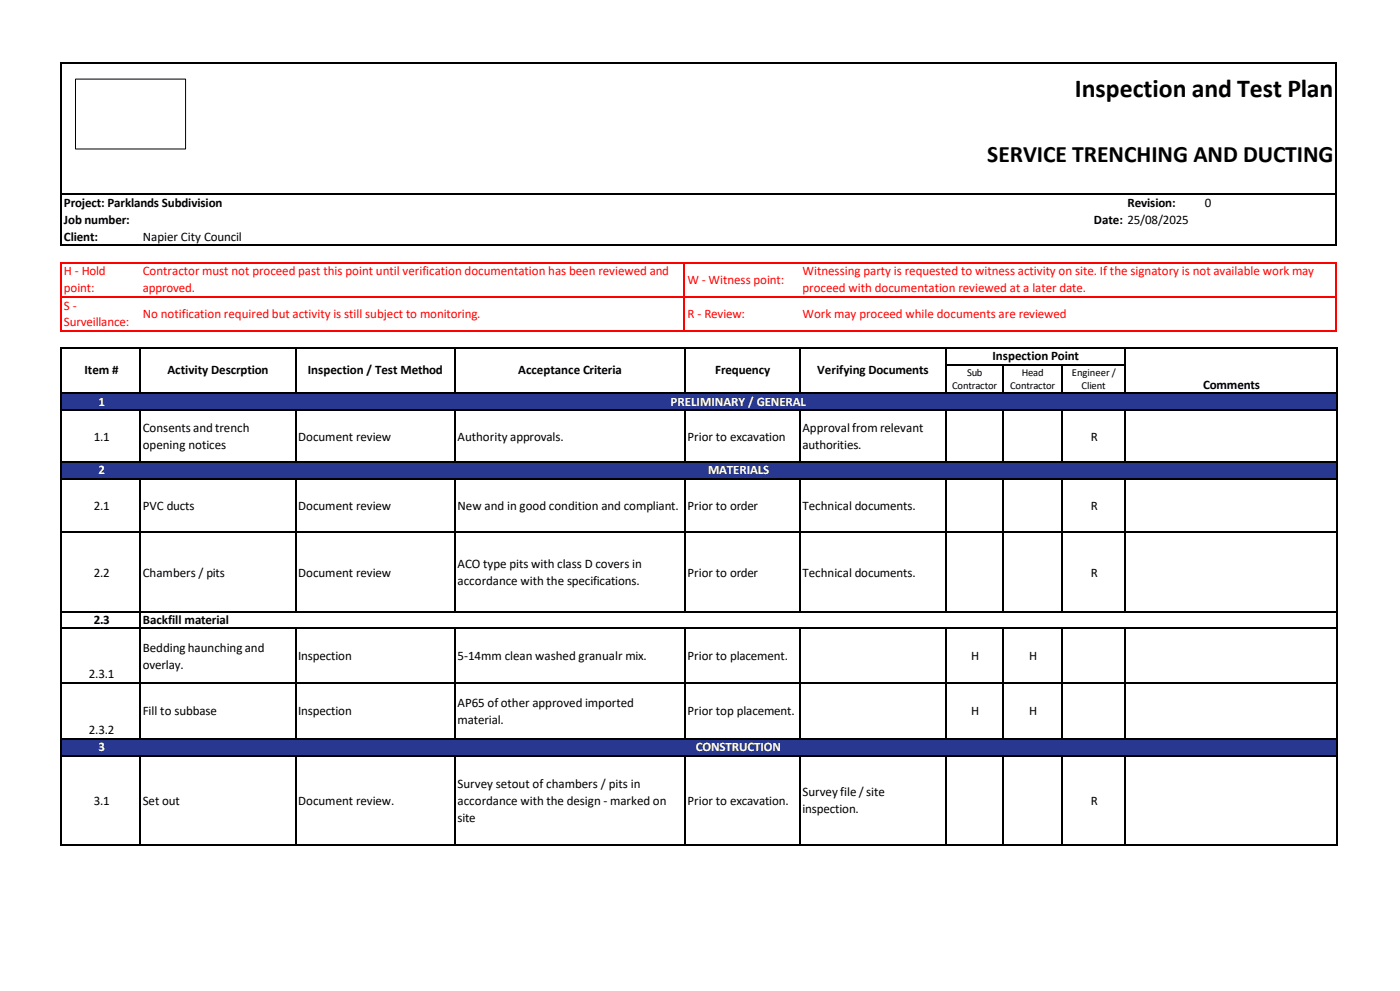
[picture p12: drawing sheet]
<svg xmlns="http://www.w3.org/2000/svg" width="420mm" height="297mm" viewBox="0 0 420 297" stroke-linecap="round" stroke-linejoin="round" font-family="sans-serif">
<defs><g id="words">
<text font-size="7.7" x="322.4" y="29.1">Inspection and Test Plan</text>
<text font-size="7.1" x="296.2" y="48.4">SERVICE TRENCHING AND DUCTING</text>
<g font-size="3.9">
<text x="19.2" y="62">Project: Parklands Subdivision</text>
<text x="338.3" y="62">Revision:</text>
<text x="361.4" y="62">0</text>
<text x="19.2" y="67.1">Job number:</text>
<text x="328.2" y="67.1">Date: 25/08/2025</text>
<text x="19.2" y="72.1">Client:</text>
<text x="42.8" y="72.1">Napier City Council</text>
<text x="25.3" y="112.2">Item #</text>
<text x="50.2" y="112.2">Activity Descrption</text>
<text x="92.3" y="112.2">Inspection / Test Method</text>
<text x="155.5" y="112.2">Acceptance Criteria</text>
<text x="214.6" y="112.2">Frequency</text>
<text x="245.2" y="112.2">Verifying Documents</text>
<text x="297.7" y="108">Inspection Point</text>
<text x="360.9" y="116.5">Comments</text>
<text x="42.8" y="129.5">Consentsand trench</text>
<text x="240.7" y="129.5">Approvalfrom relevant</text>
<text x="28.2" y="132.1">1.1</text>
<text x="42.8" y="134.6">opening notices</text>
<text x="89.5" y="132.1">Document review</text>
<text x="137.3" y="132.1">Authority approvals.</text>
<text x="206.2" y="132.1">Prior to excavation</text>
<text x="240.7" y="134.6">authorities.</text>
<text x="327.2" y="132.1">R</text>
<text x="28.2" y="152.9">2.1</text>
<text x="42.8" y="152.9">PVC ducts</text>
<text x="89.5" y="152.9">Document review</text>
<text x="137.3" y="152.9">New and in good condition and compliant.</text>
<text x="206.2" y="152.9">Prior to order</text>
<text x="240.7" y="152.9">Technical documents.</text>
<text x="327.2" y="152.9">R</text>
<text x="28.2" y="172.9">2.2</text>
<text x="42.8" y="172.9">Chambers / pits</text>
<text x="89.5" y="172.9">Document review</text>
<text x="137.3" y="170.3">ACO type pits with class D covers in</text>
<text x="206.2" y="172.9">Prior to order</text>
<text x="240.7" y="172.9">Technical documents.</text>
<text x="327.2" y="172.9">R</text>
<text x="137.3" y="175.5">accordance with the specifications.</text>
<text x="28.2" y="187.1">2.3</text>
<text x="42.8" y="187.1">Backfill material</text>
<text x="42.8" y="195.3">Bedding haunchingand</text>
<text x="89.5" y="197.8">Inspection</text>
<text x="137.3" y="197.8">5-14mm clean washed granualr mix.</text>
<text x="206.2" y="197.8">Prior to placement.</text>
<text x="291.4" y="197.8">H</text>
<text x="308.7" y="197.8">H</text>
<text x="26.6" y="203.2">2.3.1</text>
<text x="42.8" y="200.4">overlay.</text>
<text x="42.8" y="214.4">Fill to subbase</text>
<text x="89.5" y="214.4">Inspection</text>
<text x="137.3" y="211.8">AP65 of other approved imported</text>
<text x="206.2" y="214.4">Prior top placement.</text>
<text x="291.4" y="214.4">H</text>
<text x="308.7" y="214.4">H</text>
<text x="26.6" y="220">2.3.2</text>
<text x="137.3" y="216.9">material.</text>
<text x="137.3" y="236.1">Survey setout of chambers / pits in</text>
<text x="240.7" y="238.7">Survey file / site</text>
<text x="28.2" y="241.2">3.1</text>
<text x="42.8" y="241.2">Set out</text>
<text x="89.5" y="241.2">Document review.</text>
<text x="137.3" y="241.2">accordance with the design - marked on</text>
<text x="206.2" y="241.2">Prior to excavation.</text>
<text x="240.7" y="243.7">inspection.</text>
<text x="327.2" y="241.2">R</text>
<text x="137.3" y="246.3">site</text>
</g>
<g font-size="3.9" fill="#f00">
<text x="19.2" y="82.6">H - Hold</text>
<text x="42.8" y="82.6">Contractor must not proceed past this point until verification documentation has been reviewed and</text>
<text x="240.7" y="82.6">Witnessing party is requested to witness activity on site. If the signatory is not available work may</text>
<text x="19.2" y="87.5">point:</text>
<text x="42.8" y="87.5">approved.</text>
<text x="206.2" y="85.1">W - Witness point:</text>
<text x="240.7" y="87.5">proceed with documentation reviewed at a later date.</text>
<text x="19.2" y="92.8">S -</text>
<text x="42.8" y="95.2">No notification required but activity is still subject to monitoring.</text>
<text x="206.2" y="95.4">R - Review:</text>
<text x="240.7" y="95.2">Work may proceed while documents are reviewed</text>
<text x="19.2" y="97.8">Surveillance:</text>
</g>
<g font-size="3.9" fill="#fff">
<text x="29.6" y="121.6">1</text>
<text x="201.2" y="121.6">PRELIMINARY / GENERAL</text>
<text x="29.6" y="142.2">2</text>
<text x="212.4" y="142.2">MATERIALS</text>
<text x="29.6" y="225.1">3</text>
<text x="208.7" y="225.1">CONSTRUCTION</text>
</g>
<g font-size="3.2">
<text x="290.1" y="112.7">Sub</text>
<text x="306.5" y="112.7">Head</text>
<text x="321.6" y="112.7">Engineer /</text>
<text x="285.6" y="116.7">Contractor</text>
<text x="303" y="116.7">Contractor</text>
<text x="324.5" y="116.7">Client</text>
</g>
</g></defs>
<g fill="#000">
<path d="M18.1 18.8h.4v.3h-.4z" fill-rule="evenodd"/>
<path d="M18.1 18.8h.4v.3h-.4z" fill-rule="evenodd"/>
<path d="M400.7 18.8h.3v.3h-.3z" fill-rule="evenodd"/>
<path d="M400.7 18.8h.3v.3h-.3z" fill-rule="evenodd"/>
<path d="M18.1 58h.4v.3h-.4z" fill-rule="evenodd"/>
<path d="M400.7 58h.3v.3h-.3z" fill-rule="evenodd"/>
<path d="M18.1 73.4h.4v.3h-.4z" fill-rule="evenodd"/>
<path d="M18.1 73.4h.4v.3h-.4z" fill-rule="evenodd"/>
<path d="M400.7 73.4h.3v.3h-.3z" fill-rule="evenodd"/>
<path d="M400.7 73.4h.3v.3h-.3z" fill-rule="evenodd"/>
</g>
<path d="M18.3 19.1v38.9M18.5 19h382.2M400.9 19.1v38.9M18.3 58.3v15.1M18.5 58.2h382.2M400.9 58.3v15.1M18.5 73.5h382.2" fill="none" stroke="#000" stroke-width=".34"/>
<g fill="#f00">
<path d="M18.1 78.5h.4v.4h-.4z" fill-rule="evenodd"/>
<path d="M18.1 78.5h.4v.4h-.4z" fill-rule="evenodd"/>
</g>
<path d="M18.5 78.7h22.4" fill="none" stroke="#f00" stroke-width=".34"/>
<path d="M40.9 78.5h.3v.4h-.3z" fill-rule="evenodd" fill="#f00"/>
<path d="M41.2 78.7h164" fill="none" stroke="#f00" stroke-width=".34"/>
<path d="M205.2 78.5h.3v.4h-.3z" fill-rule="evenodd" fill="#f00"/>
<path d="M205.5 78.7h32.5" fill="none" stroke="#f00" stroke-width=".34"/>
<path d="M238 78.5h.3v.4h-.3z" fill-rule="evenodd" fill="#f00"/>
<path d="M238.3 78.7h162.3" fill="none" stroke="#f00" stroke-width=".34"/>
<g fill="#f00">
<path d="M400.6 78.5h.4v.4h-.4z" fill-rule="evenodd"/>
<path d="M400.6 78.5h.4v.4h-.4z" fill-rule="evenodd"/>
</g>
<path d="M18.3 78.9v9.8M205.3 78.9v9.8M400.8 78.9v9.8" fill="none" stroke="#f00" stroke-width=".34"/>
<path d="M18.1 88.7h.4v.4h-.4z" fill-rule="evenodd" fill="#f00"/>
<path d="M18.5 88.9h22.4" fill="none" stroke="#f00" stroke-width=".34"/>
<path d="M40.9 88.7h.3v.4h-.3z" fill-rule="evenodd" fill="#f00"/>
<path d="M41.2 88.9h164" fill="none" stroke="#f00" stroke-width=".34"/>
<path d="M205.2 88.7h.3v.4h-.3z" fill-rule="evenodd" fill="#f00"/>
<path d="M205.5 88.9h32.5" fill="none" stroke="#f00" stroke-width=".34"/>
<path d="M238 88.7h.3v.4h-.3z" fill-rule="evenodd" fill="#f00"/>
<path d="M238.3 88.9h162.3" fill="none" stroke="#f00" stroke-width=".34"/>
<path d="M400.6 88.7h.4v.4h-.4z" fill-rule="evenodd" fill="#f00"/>
<path d="M18.3 89.1v9.9" fill="none" stroke="#f00" stroke-width=".34"/>
<g fill="#f00">
<path d="M18.1 99h.4v.3h-.4z" fill-rule="evenodd"/>
<path d="M18.1 99h.4v.3h-.4z" fill-rule="evenodd"/>
</g>
<path d="M18.5 99.2h22.4" fill="none" stroke="#f00" stroke-width=".34"/>
<path d="M40.6 99h.3v.3h-.3z" fill-rule="evenodd" fill="#f00"/>
<path d="M40.9 99.2h164.3M205.3 89.1v9.9" fill="none" stroke="#f00" stroke-width=".34"/>
<path d="M205.2 99h.3v.3h-.3z" fill-rule="evenodd" fill="#f00"/>
<path d="M205.5 99.2h32.5" fill="none" stroke="#f00" stroke-width=".34"/>
<path d="M237.7 99h.4v.3h-.4z" fill-rule="evenodd" fill="#f00"/>
<path d="M238.1 99.2h162.5M400.8 89.1v9.9" fill="none" stroke="#f00" stroke-width=".34"/>
<g fill="#f00">
<path d="M400.6 99h.4v.3h-.4z" fill-rule="evenodd"/>
<path d="M400.6 99h.4v.3h-.4z" fill-rule="evenodd"/>
</g>
<g fill="#000">
<path d="M18.1 104.2h.4v.3h-.4z" fill-rule="evenodd"/>
<path d="M18.1 104.2h.4v.3h-.4z" fill-rule="evenodd"/>
<path d="M18.1 109.2h.4v.4h-.4z" fill-rule="evenodd"/>
<path d="M41.8 104.2h.3v.3h-.3z" fill-rule="evenodd"/>
<path d="M41.8 109.2h.3v.4h-.3z" fill-rule="evenodd"/>
<path d="M88.5 104.2h.3v.3h-.3z" fill-rule="evenodd"/>
<path d="M88.5 109.2h.3v.4h-.3z" fill-rule="evenodd"/>
<path d="M136.2 104.2h.4v.3h-.4z" fill-rule="evenodd"/>
<path d="M136.2 109.2h.4v.4h-.4z" fill-rule="evenodd"/>
<path d="M205.3 104.2h.3v.3h-.3z" fill-rule="evenodd"/>
<path d="M205.3 109.2h.3v.4h-.3z" fill-rule="evenodd"/>
<path d="M239.8 104.2h.3v.3h-.3z" fill-rule="evenodd"/>
<path d="M239.8 109.2h.3v.4h-.3z" fill-rule="evenodd"/>
<path d="M283.6 104.2h.3v.3h-.3z" fill-rule="evenodd"/>
<path d="M283.6 109.2h.3v.4h-.3z" fill-rule="evenodd"/>
<path d="M300.6 109.2h.3v.4h-.3z" fill-rule="evenodd"/>
<path d="M318.3 109.2h.4v.4h-.4z" fill-rule="evenodd"/>
<path d="M337.3 104.2h.4v.3h-.4z" fill-rule="evenodd"/>
<path d="M337.3 109.2h.4v.4h-.4z" fill-rule="evenodd"/>
<path d="M400.8 104.2h.4v.3h-.4z" fill-rule="evenodd"/>
<path d="M400.8 104.2h.4v.3h-.4z" fill-rule="evenodd"/>
<path d="M400.8 109.2h.4v.4h-.4z" fill-rule="evenodd"/>
</g>
<g fill="none" stroke="#000" stroke-width=".34">
<path d="M18.3 104.5v4.7M18.3 109.6v8.1M18.5 104.3h23.3M42 104.5v4.7M42 109.6v8.1M42.1 104.3h46.4M88.7 104.5v4.7M88.7 109.6v8.1M88.8 104.3h47.4M136.4 104.5v4.7M136.4 109.6v8.1M136.6 104.3h68.7"/>
<path d="M205.4 104.5v4.7M205.4 109.6v8.1M205.6 104.3h34.2M239.9 104.5v4.7M239.9 109.6v8.1M240.1 104.3h43.5M283.8 104.5v4.7M283.8 109.6v8.1M283.9 104.3h53.4M283.9 109.4h16.7M300.8 109.6v8.1M300.9 109.4h17.4"/>
<path d="M318.5 109.6v8.1M318.7 109.4h18.6M337.5 104.5v4.7M337.5 109.6v8.1M337.7 104.3h63.1M401 104.5v4.7M401 109.6v8.1"/>
</g>
<g fill="#283891">
<path d="M18.5 118.1h23.5v4.8h-23.5z" fill-rule="evenodd"/>
<path d="M18.5 118.1h23.5v4.4h-23.5z" fill-rule="evenodd"/>
<path d="M42 118.1h46.7v4.8h-46.7z" fill-rule="evenodd"/>
<path d="M42 118.1h46.7v4h-46.7z" fill-rule="evenodd"/>
<path d="M88.7 118.1h47.7v4.8h-47.7z" fill-rule="evenodd"/>
<path d="M88.7 118.1h47.7v4h-47.7z" fill-rule="evenodd"/>
<path d="M136.5 118.1h147.3v4.8h-147.3z" fill-rule="evenodd"/>
<path d="M136.5 118.1h147.3v4.4h-147.3z" fill-rule="evenodd"/>
<path d="M283.8 118.1h17v4.8h-17z" fill-rule="evenodd"/>
<path d="M283.8 118.1h17v4h-17z" fill-rule="evenodd"/>
<path d="M300.8 118.1h17.7v4.8h-17.7z" fill-rule="evenodd"/>
<path d="M300.8 118.1h17.7v4h-17.7z" fill-rule="evenodd"/>
<path d="M318.5 118.1h19v4.8h-19z" fill-rule="evenodd"/>
<path d="M318.5 118.1h19v4h-19z" fill-rule="evenodd"/>
<path d="M337.5 118.1h63.3v4.8h-63.3z" fill-rule="evenodd"/>
<path d="M337.5 118.1h63.3v4h-63.3z" fill-rule="evenodd"/>
</g>
<g fill="#000">
<path d="M18.1 117.7h.4v.4h-.4z" fill-rule="evenodd"/>
<path d="M41.8 117.7h.3v.4h-.3z" fill-rule="evenodd"/>
<path d="M42.1 117.7h.4v.4h-.4z" fill-rule="evenodd"/>
<path d="M88.5 117.7h.3v.4h-.3z" fill-rule="evenodd"/>
<path d="M88.8 117.7h.4v.4h-.4z" fill-rule="evenodd"/>
<path d="M136.2 117.7h.4v.4h-.4z" fill-rule="evenodd"/>
<path d="M136.6 117.7h.3v.4h-.3z" fill-rule="evenodd"/>
<path d="M205.3 117.7h.3v.4h-.3z" fill-rule="evenodd"/>
<path d="M239.8 117.7h.3v.4h-.3z" fill-rule="evenodd"/>
<path d="M283.6 117.7h.3v.4h-.3z" fill-rule="evenodd"/>
<path d="M283.9 117.7h.4v.4h-.4z" fill-rule="evenodd"/>
<path d="M300.6 117.7h.3v.4h-.3z" fill-rule="evenodd"/>
<path d="M300.9 117.7h.4v.4h-.4z" fill-rule="evenodd"/>
<path d="M318.3 117.7h.4v.4h-.4z" fill-rule="evenodd"/>
<path d="M318.7 117.7h.3v.4h-.3z" fill-rule="evenodd"/>
<path d="M337.3 117.7h.4v.4h-.4z" fill-rule="evenodd"/>
<path d="M337.7 117.7h.3v.4h-.3z" fill-rule="evenodd"/>
<path d="M400.8 117.7h.4v.4h-.4z" fill-rule="evenodd"/>
<path d="M18.1 122.9h.4v.3h-.4z" fill-rule="evenodd"/>
<path d="M41.8 122.9h.3v.3h-.3z" fill-rule="evenodd"/>
<path d="M42.1 122.9h.4v.3h-.4z" fill-rule="evenodd"/>
<path d="M88.5 122.9h.3v.3h-.3z" fill-rule="evenodd"/>
<path d="M88.8 122.9h.4v.3h-.4z" fill-rule="evenodd"/>
<path d="M136.2 122.9h.4v.3h-.4z" fill-rule="evenodd"/>
<path d="M136.6 122.9h.3v.3h-.3z" fill-rule="evenodd"/>
<path d="M205.3 122.9h.3v.3h-.3z" fill-rule="evenodd"/>
<path d="M239.8 122.9h.3v.3h-.3z" fill-rule="evenodd"/>
<path d="M283.6 122.9h.3v.3h-.3z" fill-rule="evenodd"/>
<path d="M283.9 122.9h.4v.3h-.4z" fill-rule="evenodd"/>
<path d="M300.6 122.9h.3v.3h-.3z" fill-rule="evenodd"/>
<path d="M300.9 122.9h.4v.3h-.4z" fill-rule="evenodd"/>
<path d="M318.3 122.9h.4v.3h-.4z" fill-rule="evenodd"/>
<path d="M318.7 122.9h.3v.3h-.3z" fill-rule="evenodd"/>
<path d="M337.3 122.9h.4v.3h-.4z" fill-rule="evenodd"/>
<path d="M337.7 122.9h.3v.3h-.3z" fill-rule="evenodd"/>
<path d="M400.8 122.9h.4v.3h-.4z" fill-rule="evenodd"/>
</g>
<g fill="none" stroke="#000" stroke-width=".34">
<path d="M18.3 118.1v4.8M18.5 117.9h23.3M42.5 117.9h46M89.2 117.9h47M136.9 117.9h68.4M205.6 117.9h34.2M240.1 117.9h43.5M284.3 117.9h16.3M301.3 117.9h17M319 117.9h18.3M338 117.9h62.8M401 118.1v4.8"/>
<path d="M18.3 123.2v15.1M18.5 123h23.3M42 123.2v15.1M42.5 123h46M88.7 123.2v15.1M89.2 123h47M136.4 123.2v15.1M136.9 123h68.4M205.4 123.2v15.1M205.6 123h34.2M239.9 123.2v15.1M240.1 123h43.5"/>
<path d="M283.8 123.2v15.1M284.3 123h16.3M300.8 123.2v15.1M301.3 123h17M318.5 123.2v15.1M319 123h18.3M337.5 123.2v15.1M338 123h62.8M401 123.2v15.1"/>
</g>
<g fill="#283891">
<path d="M18.5 138.7h23.5v4.7h-23.5z" fill-rule="evenodd"/>
<path d="M18.5 138.7h23.5v4.4h-23.5z" fill-rule="evenodd"/>
<path d="M42 138.7h46.7v4.7h-46.7z" fill-rule="evenodd"/>
<path d="M42 138.7h46.7v4h-46.7z" fill-rule="evenodd"/>
<path d="M88.7 138.7h47.7v4.7h-47.7z" fill-rule="evenodd"/>
<path d="M88.7 138.7h47.7v4h-47.7z" fill-rule="evenodd"/>
<path d="M136.5 138.7h68.9v4.7h-68.9z" fill-rule="evenodd"/>
<path d="M136.5 138.7h68.9v4h-68.9z" fill-rule="evenodd"/>
<path d="M205.4 138.7h34.6v4.7h-34.6z" fill-rule="evenodd"/>
<path d="M205.4 138.7h34.6v4.4h-34.6z" fill-rule="evenodd"/>
<path d="M240 138.7h43.7v4.7h-43.7z" fill-rule="evenodd"/>
<path d="M240 138.7h43.7v4h-43.7z" fill-rule="evenodd"/>
<path d="M283.8 138.7h17v4.7h-17z" fill-rule="evenodd"/>
<path d="M283.8 138.7h17v4h-17z" fill-rule="evenodd"/>
<path d="M300.8 138.7h17.7v4.7h-17.7z" fill-rule="evenodd"/>
<path d="M300.8 138.7h17.7v4h-17.7z" fill-rule="evenodd"/>
<path d="M318.5 138.7h19v4.7h-19z" fill-rule="evenodd"/>
<path d="M318.5 138.7h19v4h-19z" fill-rule="evenodd"/>
<path d="M337.5 138.7h63.3v4.7h-63.3z" fill-rule="evenodd"/>
<path d="M337.5 138.7h63.3v4h-63.3z" fill-rule="evenodd"/>
</g>
<g fill="#000">
<path d="M18.1 138.3h.4v.4h-.4z" fill-rule="evenodd"/>
<path d="M41.8 138.3h.3v.4h-.3z" fill-rule="evenodd"/>
<path d="M42.1 138.3h.4v.4h-.4z" fill-rule="evenodd"/>
<path d="M88.5 138.3h.3v.4h-.3z" fill-rule="evenodd"/>
<path d="M88.8 138.3h.4v.4h-.4z" fill-rule="evenodd"/>
<path d="M136.2 138.3h.4v.4h-.4z" fill-rule="evenodd"/>
<path d="M136.6 138.3h.3v.4h-.3z" fill-rule="evenodd"/>
<path d="M205.3 138.3h.3v.4h-.3z" fill-rule="evenodd"/>
<path d="M205.6 138.3h.3v.4h-.3z" fill-rule="evenodd"/>
<path d="M239.8 138.3h.3v.4h-.3z" fill-rule="evenodd"/>
<path d="M240.1 138.3h.3v.4h-.3z" fill-rule="evenodd"/>
<path d="M283.6 138.3h.3v.4h-.3z" fill-rule="evenodd"/>
<path d="M283.9 138.3h.4v.4h-.4z" fill-rule="evenodd"/>
<path d="M300.6 138.3h.3v.4h-.3z" fill-rule="evenodd"/>
<path d="M300.9 138.3h.4v.4h-.4z" fill-rule="evenodd"/>
<path d="M318.3 138.3h.4v.4h-.4z" fill-rule="evenodd"/>
<path d="M318.7 138.3h.3v.4h-.3z" fill-rule="evenodd"/>
<path d="M337.3 138.3h.4v.4h-.4z" fill-rule="evenodd"/>
<path d="M337.7 138.3h.3v.4h-.3z" fill-rule="evenodd"/>
<path d="M400.8 138.3h.4v.4h-.4z" fill-rule="evenodd"/>
<path d="M18.1 143.4h.4v.3h-.4z" fill-rule="evenodd"/>
<path d="M18.1 159.4h.4v.3h-.4z" fill-rule="evenodd"/>
<path d="M41.8 143.4h.3v.3h-.3z" fill-rule="evenodd"/>
<path d="M41.8 159.4h.3v.3h-.3z" fill-rule="evenodd"/>
<path d="M42.1 143.4h.4v.3h-.4z" fill-rule="evenodd"/>
<path d="M88.5 143.4h.3v.3h-.3z" fill-rule="evenodd"/>
<path d="M88.5 159.4h.3v.3h-.3z" fill-rule="evenodd"/>
<path d="M88.8 143.4h.4v.3h-.4z" fill-rule="evenodd"/>
<path d="M136.2 143.4h.4v.3h-.4z" fill-rule="evenodd"/>
<path d="M136.2 159.4h.4v.3h-.4z" fill-rule="evenodd"/>
<path d="M136.6 143.4h.3v.3h-.3z" fill-rule="evenodd"/>
<path d="M205.3 143.4h.3v.3h-.3z" fill-rule="evenodd"/>
<path d="M205.3 159.4h.3v.3h-.3z" fill-rule="evenodd"/>
<path d="M205.6 143.4h.3v.3h-.3z" fill-rule="evenodd"/>
<path d="M239.8 143.4h.3v.3h-.3z" fill-rule="evenodd"/>
<path d="M239.8 159.4h.3v.3h-.3z" fill-rule="evenodd"/>
<path d="M240.1 143.4h.3v.3h-.3z" fill-rule="evenodd"/>
<path d="M283.6 143.4h.3v.3h-.3z" fill-rule="evenodd"/>
<path d="M283.6 159.4h.3v.3h-.3z" fill-rule="evenodd"/>
<path d="M283.9 143.4h.4v.3h-.4z" fill-rule="evenodd"/>
<path d="M300.6 143.4h.3v.3h-.3z" fill-rule="evenodd"/>
<path d="M300.6 159.4h.3v.3h-.3z" fill-rule="evenodd"/>
<path d="M300.9 143.4h.4v.3h-.4z" fill-rule="evenodd"/>
<path d="M318.3 143.4h.4v.3h-.4z" fill-rule="evenodd"/>
<path d="M318.3 159.4h.4v.3h-.4z" fill-rule="evenodd"/>
<path d="M318.7 143.4h.3v.3h-.3z" fill-rule="evenodd"/>
<path d="M337.3 143.4h.4v.3h-.4z" fill-rule="evenodd"/>
<path d="M337.3 159.4h.4v.3h-.4z" fill-rule="evenodd"/>
<path d="M337.7 143.4h.3v.3h-.3z" fill-rule="evenodd"/>
<path d="M400.8 143.4h.4v.3h-.4z" fill-rule="evenodd"/>
<path d="M400.8 159.4h.4v.3h-.4z" fill-rule="evenodd"/>
<path d="M18.1 183.4h.4v.4h-.4z" fill-rule="evenodd"/>
<path d="M18.1 188.2h.4v.3h-.4z" fill-rule="evenodd"/>
<path d="M41.8 183.4h.3v.4h-.3z" fill-rule="evenodd"/>
<path d="M41.8 188.2h.3v.3h-.3z" fill-rule="evenodd"/>
<path d="M88.5 183.4h.3v.4h-.3z" fill-rule="evenodd"/>
<path d="M88.5 188.2h.3v.3h-.3z" fill-rule="evenodd"/>
<path d="M136.2 183.4h.4v.4h-.4z" fill-rule="evenodd"/>
<path d="M136.2 188.2h.4v.3h-.4z" fill-rule="evenodd"/>
<path d="M205.3 183.4h.3v.4h-.3z" fill-rule="evenodd"/>
<path d="M205.3 188.2h.3v.3h-.3z" fill-rule="evenodd"/>
<path d="M239.8 183.4h.3v.4h-.3z" fill-rule="evenodd"/>
<path d="M239.8 188.2h.3v.3h-.3z" fill-rule="evenodd"/>
<path d="M283.6 183.4h.3v.4h-.3z" fill-rule="evenodd"/>
<path d="M283.6 188.2h.3v.3h-.3z" fill-rule="evenodd"/>
<path d="M300.6 183.4h.3v.4h-.3z" fill-rule="evenodd"/>
<path d="M300.6 188.2h.3v.3h-.3z" fill-rule="evenodd"/>
<path d="M318.3 183.4h.4v.4h-.4z" fill-rule="evenodd"/>
<path d="M318.3 188.2h.4v.3h-.4z" fill-rule="evenodd"/>
<path d="M337.3 183.4h.4v.4h-.4z" fill-rule="evenodd"/>
<path d="M337.3 188.2h.4v.3h-.4z" fill-rule="evenodd"/>
<path d="M400.8 183.4h.4v.4h-.4z" fill-rule="evenodd"/>
<path d="M400.8 188.2h.4v.3h-.4z" fill-rule="evenodd"/>
<path d="M18.1 204.5h.4v.3h-.4z" fill-rule="evenodd"/>
<path d="M41.8 204.5h.3v.3h-.3z" fill-rule="evenodd"/>
<path d="M88.5 204.5h.3v.3h-.3z" fill-rule="evenodd"/>
<path d="M136.2 204.5h.4v.3h-.4z" fill-rule="evenodd"/>
<path d="M205.3 204.5h.3v.3h-.3z" fill-rule="evenodd"/>
<path d="M239.8 204.5h.3v.3h-.3z" fill-rule="evenodd"/>
<path d="M283.6 204.5h.3v.3h-.3z" fill-rule="evenodd"/>
<path d="M300.6 204.5h.3v.3h-.3z" fill-rule="evenodd"/>
<path d="M318.3 204.5h.4v.3h-.4z" fill-rule="evenodd"/>
<path d="M337.3 204.5h.4v.3h-.4z" fill-rule="evenodd"/>
<path d="M400.8 204.5h.4v.3h-.4z" fill-rule="evenodd"/>
</g>
<g fill="none" stroke="#000" stroke-width=".34">
<path d="M18.3 138.7v4.7M18.5 138.5h23.3M42.5 138.5h46M89.2 138.5h47M136.9 138.5h68.4M205.9 138.5h33.9M240.4 138.5h43.2M284.3 138.5h16.3M301.3 138.5h17M319 138.5h18.3M338 138.5h62.8M401 138.7v4.7"/>
<path d="M18.3 143.7v15.7M18.3 159.7v23.7M18.5 143.6h23.3M18.5 159.6h23.3M42 143.7v15.7M42 159.7v23.7M42.1 159.6h46.4M42.5 143.6h46M88.7 143.7v15.7M88.7 159.7v23.7M88.8 159.6h47.4M89.2 143.6h47"/>
<path d="M136.4 143.7v15.7M136.4 159.7v23.7M136.6 159.6h68.7M136.9 143.6h68.4M205.4 143.7v15.7M205.4 159.7v23.7M205.6 159.6h34.2M205.9 143.6h33.9M239.9 143.7v15.7M239.9 159.7v23.7M240.1 159.6h43.5M240.4 143.6h43.2"/>
<path d="M283.8 143.7v15.7M283.8 159.7v23.7M283.9 159.6h16.7M284.3 143.6h16.3M300.8 143.7v15.7M300.8 159.7v23.7M300.9 159.6h17.4M301.3 143.6h17M318.5 143.7v15.7M318.5 159.7v23.7M318.7 159.6h18.6M319 143.6h18.3"/>
<path d="M337.5 143.7v15.7M337.5 159.7v23.7M337.7 159.6h63.1M338 143.6h62.8M401 143.7v15.7M401 159.7v23.7M18.3 183.8v4.4M18.3 188.5v16M18.5 183.6h23.3M18.5 188.4h23.3M42 183.8v4.4M42 188.5v16"/>
<path d="M42.1 183.6h46.4M42.1 188.4h46.4M88.7 188.5v16M88.8 183.6h47.4M88.8 188.4h47.4M136.4 188.5v16M136.6 183.6h68.7M136.6 188.4h68.7M205.4 188.5v16M205.6 183.6h34.2M205.6 188.4h34.2M239.9 188.5v16"/>
<path d="M240.1 183.6h43.5M240.1 188.4h43.5M283.8 188.5v16M283.9 183.6h16.7M283.9 188.4h16.7M300.8 188.5v16M300.9 183.6h17.4M300.9 188.4h17.4M318.5 188.5v16M318.7 183.6h18.6M318.7 188.4h18.6M337.5 188.5v16"/>
<path d="M337.7 183.6h63.1M337.7 188.4h63.1M401 183.8v4.4M401 188.5v16M18.3 204.8v16.5M18.5 204.6h23.3M42 204.8v16.5M42.1 204.6h46.4M88.7 204.8v16.5M88.8 204.6h47.4M136.4 204.8v16.5M136.6 204.6h68.7"/>
<path d="M205.4 204.8v16.5M205.6 204.6h34.2M239.9 204.8v16.5M240.1 204.6h43.5M283.8 204.8v16.5M283.9 204.6h16.7M300.8 204.8v16.5M300.9 204.6h17.4M318.5 204.8v16.5M318.7 204.6h18.6M337.5 204.8v16.5M337.7 204.6h63.1"/>
<path d="M401 204.8v16.5"/>
</g>
<g fill="#283891">
<path d="M18.5 221.6h23.5v4.8h-23.5z" fill-rule="evenodd"/>
<path d="M18.5 221.6h23.5v4.4h-23.5z" fill-rule="evenodd"/>
<path d="M42 221.6h46.7v4.8h-46.7z" fill-rule="evenodd"/>
<path d="M42 221.6h46.7v4.1h-46.7z" fill-rule="evenodd"/>
<path d="M88.7 221.6h47.7v4.8h-47.7z" fill-rule="evenodd"/>
<path d="M88.7 221.6h47.7v4.1h-47.7z" fill-rule="evenodd"/>
<path d="M136.5 221.6h68.9v4.8h-68.9z" fill-rule="evenodd"/>
<path d="M136.5 221.6h68.9v4.1h-68.9z" fill-rule="evenodd"/>
<path d="M205.4 221.6h34.6v4.8h-34.6z" fill-rule="evenodd"/>
<path d="M205.4 221.6h34.6v4.4h-34.6z" fill-rule="evenodd"/>
<path d="M240 221.6h43.7v4.8h-43.7z" fill-rule="evenodd"/>
<path d="M240 221.6h43.7v4.1h-43.7z" fill-rule="evenodd"/>
<path d="M283.8 221.6h17v4.8h-17z" fill-rule="evenodd"/>
<path d="M283.8 221.6h17v4.1h-17z" fill-rule="evenodd"/>
<path d="M300.8 221.6h17.7v4.8h-17.7z" fill-rule="evenodd"/>
<path d="M300.8 221.6h17.7v4.1h-17.7z" fill-rule="evenodd"/>
<path d="M318.5 221.6h19v4.8h-19z" fill-rule="evenodd"/>
<path d="M318.5 221.6h19v4.1h-19z" fill-rule="evenodd"/>
<path d="M337.5 221.6h63.3v4.8h-63.3z" fill-rule="evenodd"/>
<path d="M337.5 221.6h63.3v4.1h-63.3z" fill-rule="evenodd"/>
</g>
<g fill="#000">
<path d="M18.1 221.3h.4v.3h-.4z" fill-rule="evenodd"/>
<path d="M18.1 226.4h.4v.3h-.4z" fill-rule="evenodd"/>
<path d="M41.8 221.3h.3v.3h-.3z" fill-rule="evenodd"/>
<path d="M41.8 226.4h.3v.3h-.3z" fill-rule="evenodd"/>
<path d="M42.1 221.3h.4v.3h-.4z" fill-rule="evenodd"/>
<path d="M42.1 226.4h.4v.3h-.4z" fill-rule="evenodd"/>
<path d="M88.5 221.3h.3v.3h-.3z" fill-rule="evenodd"/>
<path d="M88.5 226.4h.3v.3h-.3z" fill-rule="evenodd"/>
<path d="M88.8 221.3h.4v.3h-.4z" fill-rule="evenodd"/>
<path d="M88.8 226.4h.4v.3h-.4z" fill-rule="evenodd"/>
<path d="M136.2 221.3h.4v.3h-.4z" fill-rule="evenodd"/>
<path d="M136.2 226.4h.4v.3h-.4z" fill-rule="evenodd"/>
<path d="M136.6 221.3h.3v.3h-.3z" fill-rule="evenodd"/>
<path d="M136.6 226.4h.3v.3h-.3z" fill-rule="evenodd"/>
<path d="M205.3 221.3h.3v.3h-.3z" fill-rule="evenodd"/>
<path d="M205.3 226.4h.3v.3h-.3z" fill-rule="evenodd"/>
<path d="M205.6 221.3h.3v.3h-.3z" fill-rule="evenodd"/>
<path d="M205.6 226.4h.3v.3h-.3z" fill-rule="evenodd"/>
<path d="M239.8 221.3h.3v.3h-.3z" fill-rule="evenodd"/>
<path d="M239.8 226.4h.3v.3h-.3z" fill-rule="evenodd"/>
<path d="M240.1 221.3h.3v.3h-.3z" fill-rule="evenodd"/>
<path d="M240.1 226.4h.3v.3h-.3z" fill-rule="evenodd"/>
<path d="M283.6 221.3h.3v.3h-.3z" fill-rule="evenodd"/>
<path d="M283.6 226.4h.3v.3h-.3z" fill-rule="evenodd"/>
<path d="M283.9 221.3h.4v.3h-.4z" fill-rule="evenodd"/>
<path d="M283.9 226.4h.4v.3h-.4z" fill-rule="evenodd"/>
<path d="M300.6 221.3h.3v.3h-.3z" fill-rule="evenodd"/>
<path d="M300.6 226.4h.3v.3h-.3z" fill-rule="evenodd"/>
<path d="M300.9 221.3h.4v.3h-.4z" fill-rule="evenodd"/>
<path d="M300.9 226.4h.4v.3h-.4z" fill-rule="evenodd"/>
<path d="M318.3 221.3h.4v.3h-.4z" fill-rule="evenodd"/>
<path d="M318.3 226.4h.4v.3h-.4z" fill-rule="evenodd"/>
<path d="M318.7 221.3h.3v.3h-.3z" fill-rule="evenodd"/>
<path d="M318.7 226.4h.3v.3h-.3z" fill-rule="evenodd"/>
<path d="M337.3 221.3h.4v.3h-.4z" fill-rule="evenodd"/>
<path d="M337.3 226.4h.4v.3h-.4z" fill-rule="evenodd"/>
<path d="M337.7 221.3h.3v.3h-.3z" fill-rule="evenodd"/>
<path d="M337.7 226.4h.3v.3h-.3z" fill-rule="evenodd"/>
<path d="M400.8 221.3h.4v.3h-.4z" fill-rule="evenodd"/>
<path d="M400.8 226.4h.4v.3h-.4z" fill-rule="evenodd"/>
<path d="M18.1 253.1h.4v.3h-.4z" fill-rule="evenodd"/>
<path d="M18.1 253.1h.4v.3h-.4z" fill-rule="evenodd"/>
<path d="M41.8 253.1h.3v.3h-.3z" fill-rule="evenodd"/>
<path d="M88.5 253.1h.3v.3h-.3z" fill-rule="evenodd"/>
<path d="M136.2 253.1h.4v.3h-.4z" fill-rule="evenodd"/>
<path d="M205.3 253.1h.3v.3h-.3z" fill-rule="evenodd"/>
<path d="M239.8 253.1h.3v.3h-.3z" fill-rule="evenodd"/>
<path d="M283.6 253.1h.3v.3h-.3z" fill-rule="evenodd"/>
<path d="M300.6 253.1h.3v.3h-.3z" fill-rule="evenodd"/>
<path d="M318.3 253.1h.4v.3h-.4z" fill-rule="evenodd"/>
<path d="M337.3 253.1h.4v.3h-.4z" fill-rule="evenodd"/>
<path d="M400.8 253.1h.4v.3h-.4z" fill-rule="evenodd"/>
<path d="M400.8 253.1h.4v.3h-.4z" fill-rule="evenodd"/>
</g>
<g fill="none" stroke="#000" stroke-width=".34">
<path d="M18.3 221.6v4.8M18.3 226.7v26.4M18.5 221.4h23.3M18.5 226.6h23.3M42 226.7v26.4M42.5 221.4h46M42.5 226.6h46M88.7 226.7v26.4M89.2 221.4h47M89.2 226.6h47M136.4 226.7v26.4M136.9 221.4h68.4"/>
<path d="M136.9 226.6h68.4M205.4 226.7v26.4M205.9 221.4h33.9M205.9 226.6h33.9M239.9 226.7v26.4M240.4 221.4h43.2M240.4 226.6h43.2M283.8 226.7v26.4M284.3 221.4h16.3M284.3 226.6h16.3M300.8 226.7v26.4M301.3 221.4h17"/>
<path d="M301.3 226.6h17M318.5 226.7v26.4M319 221.4h18.3M319 226.6h18.3M337.5 226.7v26.4M338 221.4h62.8M338 226.6h62.8M401 221.6v4.8M401 226.7v26.4M18.5 253.2h23.3M42.1 253.2h46.4M88.8 253.2h47.4"/>
<path d="M136.6 253.2h68.7M205.6 253.2h34.2M240.1 253.2h43.5M283.9 253.2h16.7M300.9 253.2h17.4M318.7 253.2h18.6M337.7 253.2h63.1"/>
</g>
<path d="M22.6 23.7h33.1v21h-33.1z" fill-rule="evenodd" fill="#fff"/>
<path d="M22.6 23.7h33.1v21h-33.1z" fill="none" stroke="#000" stroke-width=".3"/>
<use href="#words"/>
</svg>
